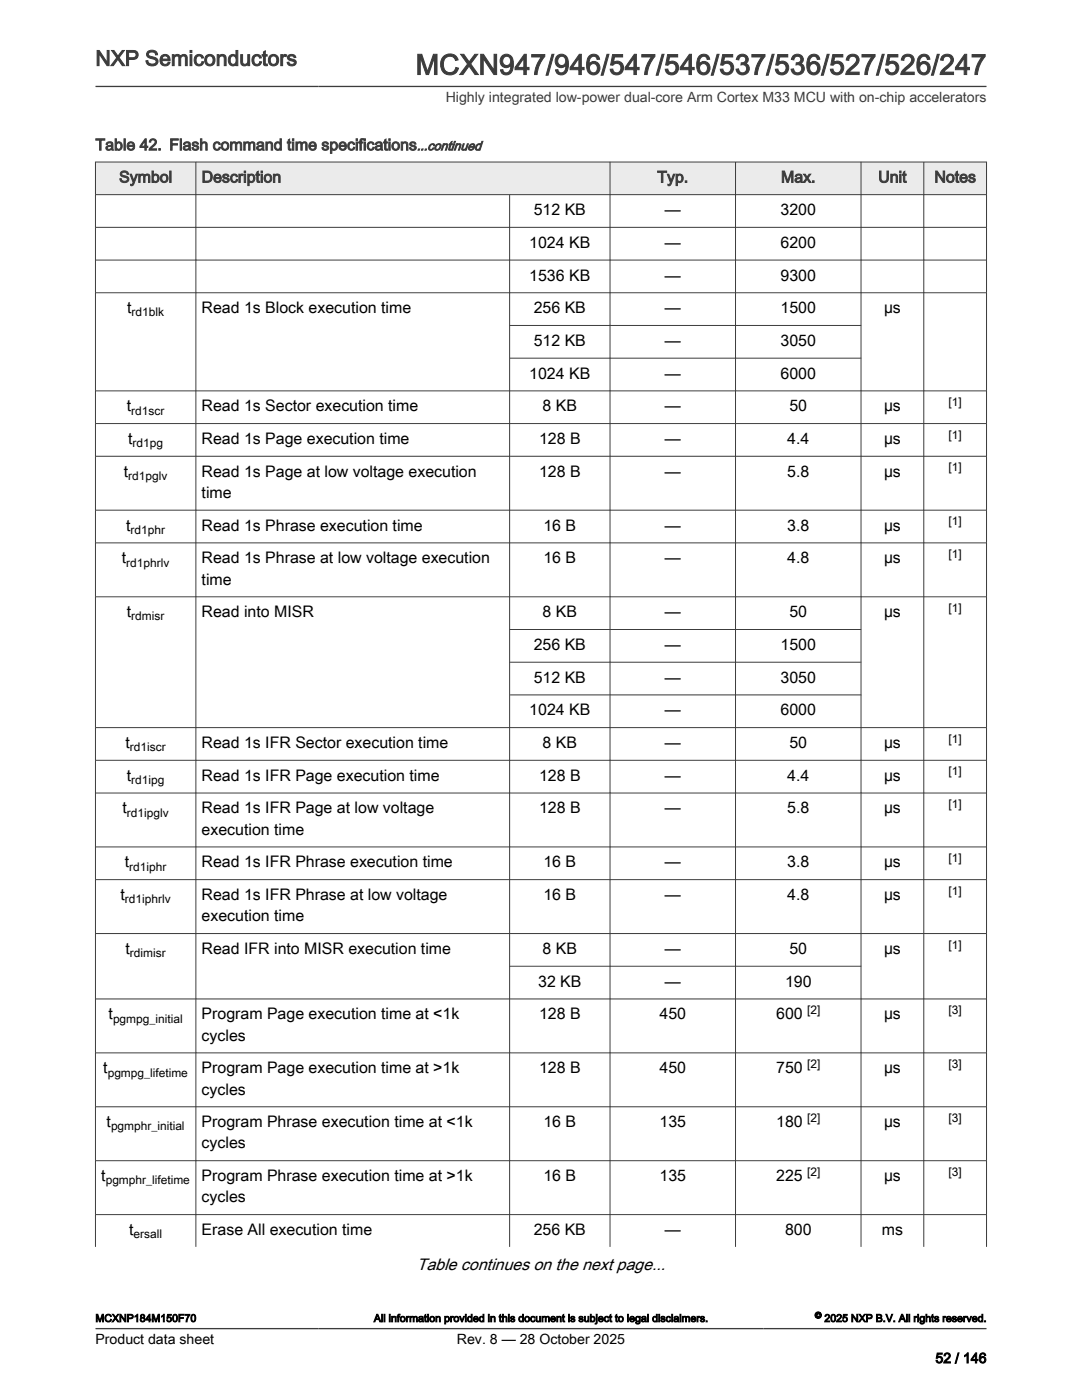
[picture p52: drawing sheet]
<svg xmlns="http://www.w3.org/2000/svg" width="216mm" height="279mm" viewBox="0 0 216 279" stroke-linecap="round" stroke-linejoin="round" font-family="sans-serif">
<defs><g id="words">
<text font-size="5.6" fill="#3c3c3c" x="82.9" y="14.9">MCXN947/946/547/546/537/536/527/526/247</text>
<text font-size="4.2" fill="#3c3c3c" x="19" y="13.1">NXP Semiconductors</text>
<text font-size="3.3" x="83.2" y="253.5">Table continues on the next page...</text>
<g font-size="3.2" fill="#3c3c3c">
<text x="19" y="30">Table 42. Flash command time specifications</text>
<text x="23.8" y="36.4">Symbol</text>
<text x="40.2" y="36.4">Description</text>
<text x="131.2" y="36.4">Typ.</text>
<text x="155.8" y="36.4">Max.</text>
<text x="175.2" y="36.4">Unit</text>
<text x="186.5" y="36.4">Notes</text>
</g>
<g font-size="3.2">
<text x="106.5" y="42.9">512 KB</text>
<text x="132.7" y="42.9">—</text>
<text x="155.8" y="42.9">3200</text>
<text x="105.6" y="49.5">1024 KB</text>
<text x="132.7" y="49.5">—</text>
<text x="155.8" y="49.5">6200</text>
<text x="105.6" y="56">1536 KB</text>
<text x="132.7" y="56">—</text>
<text x="155.8" y="56">9300</text>
<text x="25.4" y="62.5">t</text>
<text x="40.2" y="62.5">Read 1s Block execution time</text>
<text x="106.5" y="62.5">256 KB</text>
<text x="132.7" y="62.5">—</text>
<text x="155.8" y="62.5">1500</text>
<text x="176.4" y="62.5">µs</text>
<text x="106.5" y="69">512 KB</text>
<text x="132.7" y="69">—</text>
<text x="155.8" y="69">3050</text>
<text x="105.6" y="75.6">1024 KB</text>
<text x="132.7" y="75.6">—</text>
<text x="155.8" y="75.6">6000</text>
<text x="25.3" y="82.1">t</text>
<text x="40.2" y="82.1">Read 1s Sector execution time</text>
<text x="108.3" y="82.1">8 KB</text>
<text x="132.7" y="82.1">—</text>
<text x="157.5" y="82.1">50</text>
<text x="176.4" y="82.1">µs</text>
<text x="25.6" y="88.6">t</text>
<text x="40.2" y="88.6">Read 1s Page execution time</text>
<text x="107.6" y="88.6">128 B</text>
<text x="132.7" y="88.6">—</text>
<text x="157.1" y="88.6">4.4</text>
<text x="176.4" y="88.6">µs</text>
<text x="24.7" y="95.1">t</text>
<text x="40.2" y="95.1">Read 1s Page at low voltage execution</text>
<text x="107.6" y="95.1">128 B</text>
<text x="132.7" y="95.1">—</text>
<text x="157.1" y="95.1">5.8</text>
<text x="176.4" y="95.1">µs</text>
<text x="40.2" y="99.4">time</text>
<text x="25.2" y="105.9">t</text>
<text x="40.2" y="105.9">Read 1s Phrase execution time</text>
<text x="108.4" y="105.9">16 B</text>
<text x="132.7" y="105.9">—</text>
<text x="157.1" y="105.9">3.8</text>
<text x="176.4" y="105.9">µs</text>
<text x="24.3" y="112.4">t</text>
<text x="40.2" y="112.4">Read 1s Phrase at low voltage execution</text>
<text x="108.4" y="112.4">16 B</text>
<text x="132.7" y="112.4">—</text>
<text x="157.1" y="112.4">4.8</text>
<text x="176.4" y="112.4">µs</text>
<text x="40.2" y="116.7">time</text>
<text x="25.3" y="123.2">t</text>
<text x="40.2" y="123.2">Read into MISR</text>
<text x="108.3" y="123.2">8 KB</text>
<text x="132.7" y="123.2">—</text>
<text x="157.5" y="123.2">50</text>
<text x="176.4" y="123.2">µs</text>
<text x="106.5" y="129.7">256 KB</text>
<text x="132.7" y="129.7">—</text>
<text x="155.8" y="129.7">1500</text>
<text x="106.5" y="136.2">512 KB</text>
<text x="132.7" y="136.2">—</text>
<text x="155.8" y="136.2">3050</text>
<text x="105.6" y="142.8">1024 KB</text>
<text x="132.7" y="142.8">—</text>
<text x="155.8" y="142.8">6000</text>
<text x="25" y="149.3">t</text>
<text x="40.2" y="149.3">Read 1s IFR Sector execution time</text>
<text x="108.3" y="149.3">8 KB</text>
<text x="132.7" y="149.3">—</text>
<text x="157.5" y="149.3">50</text>
<text x="176.4" y="149.3">µs</text>
<text x="25.3" y="155.8">t</text>
<text x="40.2" y="155.8">Read 1s IFR Page execution time</text>
<text x="107.6" y="155.8">128 B</text>
<text x="132.7" y="155.8">—</text>
<text x="157.1" y="155.8">4.4</text>
<text x="176.4" y="155.8">µs</text>
<text x="24.5" y="162.3">t</text>
<text x="40.2" y="162.3">Read 1s IFR Page at low voltage</text>
<text x="40.2" y="166.6">execution time</text>
<text x="107.6" y="162.3">128 B</text>
<text x="132.7" y="162.3">—</text>
<text x="157.1" y="162.3">5.8</text>
<text x="176.4" y="162.3">µs</text>
<text x="24.9" y="173.1">t</text>
<text x="40.2" y="173.1">Read 1s IFR Phrase execution time</text>
<text x="108.4" y="173.1">16 B</text>
<text x="132.7" y="173.1">—</text>
<text x="157.1" y="173.1">3.8</text>
<text x="176.4" y="173.1">µs</text>
<text x="24.1" y="179.6">t</text>
<text x="40.2" y="179.6">Read 1s IFR Phrase at low voltage</text>
<text x="108.4" y="179.6">16 B</text>
<text x="132.7" y="179.6">—</text>
<text x="157.1" y="179.6">4.8</text>
<text x="176.4" y="179.6">µs</text>
<text x="40.2" y="183.9">execution time</text>
<text x="25" y="190.4">t</text>
<text x="40.2" y="190.4">Read IFR into MISR execution time</text>
<text x="108.3" y="190.4">8 KB</text>
<text x="132.7" y="190.4">—</text>
<text x="157.5" y="190.4">50</text>
<text x="176.4" y="190.4">µs</text>
<text x="107.4" y="196.9">32 KB</text>
<text x="132.7" y="196.9">—</text>
<text x="156.6" y="196.9">190</text>
<text x="21.7" y="203.4">t</text>
<text x="40.2" y="203.4">Program Page execution time at &lt;1k</text>
<text x="107.6" y="203.4">128 B</text>
<text x="131.6" y="203.4">450</text>
<text x="154.9" y="203.4">600</text>
<text x="176.4" y="203.4">µs</text>
<text x="40.2" y="207.7">cycles</text>
<text x="20.6" y="214.2">t</text>
<text x="40.2" y="214.2">Program Page execution time at &gt;1k</text>
<text x="107.6" y="214.2">128 B</text>
<text x="131.6" y="214.2">450</text>
<text x="154.9" y="214.2">750</text>
<text x="176.4" y="214.2">µs</text>
<text x="40.2" y="218.4">cycles</text>
<text x="21.3" y="225">t</text>
<text x="40.2" y="225">Program Phrase execution time at &lt;1k</text>
<text x="108.4" y="225">16 B</text>
<text x="131.6" y="225">135</text>
<text x="154.9" y="225">180</text>
<text x="176.4" y="225">µs</text>
<text x="40.2" y="229.2">cycles</text>
<text x="20.2" y="235.7">t</text>
<text x="40.2" y="235.7">Program Phrase execution time at &gt;1k</text>
<text x="40.2" y="240">cycles</text>
<text x="108.4" y="235.7">16 B</text>
<text x="131.6" y="235.7">135</text>
<text x="154.9" y="235.7">225</text>
<text x="176.4" y="235.7">µs</text>
<text x="25.8" y="246.5">t</text>
<text x="40.2" y="246.5">Erase All execution time</text>
<text x="106.5" y="246.5">256 KB</text>
<text x="132.7" y="246.5">—</text>
<text x="156.6" y="246.5">800</text>
<text x="176" y="246.5">ms</text>
</g>
<text font-size="2.8" fill="#3c3c3c" x="88.9" y="20.4">Highly integrated low-power dual-core Arm Cortex M33 MCU with on-chip accelerators</text>
<g font-size="2.8">
<text x="19" y="268.1">Product data sheet</text>
<text x="91.2" y="268.1">Rev. 8 — 28 October 2025</text>
<text x="186.6" y="272">52 / 146</text>
</g>
<text font-size="2.6" fill="#3c3c3c" x="83.2" y="30">...continued</text>
<g font-size="2.4">
<text x="26.3" y="63.1">rd1blk</text>
<text x="26.2" y="82.7">rd1scr</text>
<text x="189.3" y="81">[1]</text>
<text x="26.5" y="89.3">rd1pg</text>
<text x="189.3" y="87.6">[1]</text>
<text x="25.6" y="95.8">rd1pglv</text>
<text x="189.3" y="94.1">[1]</text>
<text x="26.1" y="106.5">rd1phr</text>
<text x="189.3" y="104.8">[1]</text>
<text x="25.2" y="113.1">rd1phrlv</text>
<text x="189.3" y="111.4">[1]</text>
<text x="26.2" y="123.8">rdmisr</text>
<text x="189.3" y="122.1">[1]</text>
<text x="25.9" y="149.9">rd1iscr</text>
<text x="189.3" y="148.2">[1]</text>
<text x="189.3" y="154.8">[1]</text>
<text x="26.2" y="156.5">rd1ipg</text>
<text x="189.3" y="161.3">[1]</text>
<text x="25.3" y="163">rd1ipglv</text>
<text x="25.8" y="173.7">rd1iphr</text>
<text x="189.3" y="172">[1]</text>
<text x="189.3" y="178.6">[1]</text>
<text x="24.9" y="180.3">rd1iphrlv</text>
<text x="25.9" y="191">rdimisr</text>
<text x="189.3" y="189.3">[1]</text>
<text x="161.1" y="202.4">[2]</text>
<text x="189.3" y="202.4">[3]</text>
<text x="22.6" y="204.1">pgmpg_initial</text>
<text x="21.5" y="214.8">pgmpg_lifetime</text>
<text x="161.1" y="213.1">[2]</text>
<text x="189.3" y="213.1">[3]</text>
<text x="22.2" y="225.6">pgmphr_initial</text>
<text x="161.1" y="223.9">[2]</text>
<text x="189.3" y="223.9">[3]</text>
<text x="21.1" y="236.4">pgmphr_lifetime</text>
<text x="161.1" y="234.7">[2]</text>
<text x="189.3" y="234.7">[3]</text>
<text x="26.7" y="247.1">ersall</text>
</g>
<g font-size="2.1">
<text x="19" y="263.8">MCXNP184M150F70</text>
<text x="74.6" y="263.8">All information provided in this document is subject to legal disclaimers.</text>
<text x="164.5" y="263.8">2025 NXP B.V. All rights reserved.</text>
</g>
<text font-size="1.8" x="162.6" y="263.1">©</text>
</g></defs>
<path d="M19 32.3h177.8v6.5h-177.8z" fill-rule="evenodd" fill="#ebebeb"/>
<g fill="none" stroke="#3c3c3c" stroke-width=".2">
<path d="M19 32.3h177.9M19 38.8h177.9M19 32.3v216.5M39.1 32.3v216.5M101.7 38.8v210M121.7 32.3v216.5M146.8 32.3v216.5M171.8 32.3v216.5M184.3 32.3v216.5M196.8 32.3v216.5M19 45.4h177.9M19 51.9h177.9"/>
<path d="M19 58.4h177.9M19 78h177.9M101.7 65h70.2M101.7 71.5h70.2M19 84.5h177.9M19 91.1h177.9M19 101.8h177.9M19 108.3h177.9M19 119.1h177.9M101.7 125.6h70.2M101.7 132.2h70.2M101.7 138.7h70.2"/>
<path d="M19 145.2h177.9M19 151.7h177.9M19 158.3h177.9M19 169h177.9M19 175.5h177.9M19 186.3h177.9M19 199.4h177.9M101.7 192.8h70.2M19 210.1h177.9M19 220.9h177.9M19 231.6h177.9M19 242.4h177.9"/>
</g>
<path d="M19 17.3h177.8M19 265.2h177.8" fill="none" stroke="#3c3c3c" stroke-width=".26"/>
<path d="M18.7 269.3h14v4h-14z" fill="#fff"/>
<use href="#words"/>
</svg>
